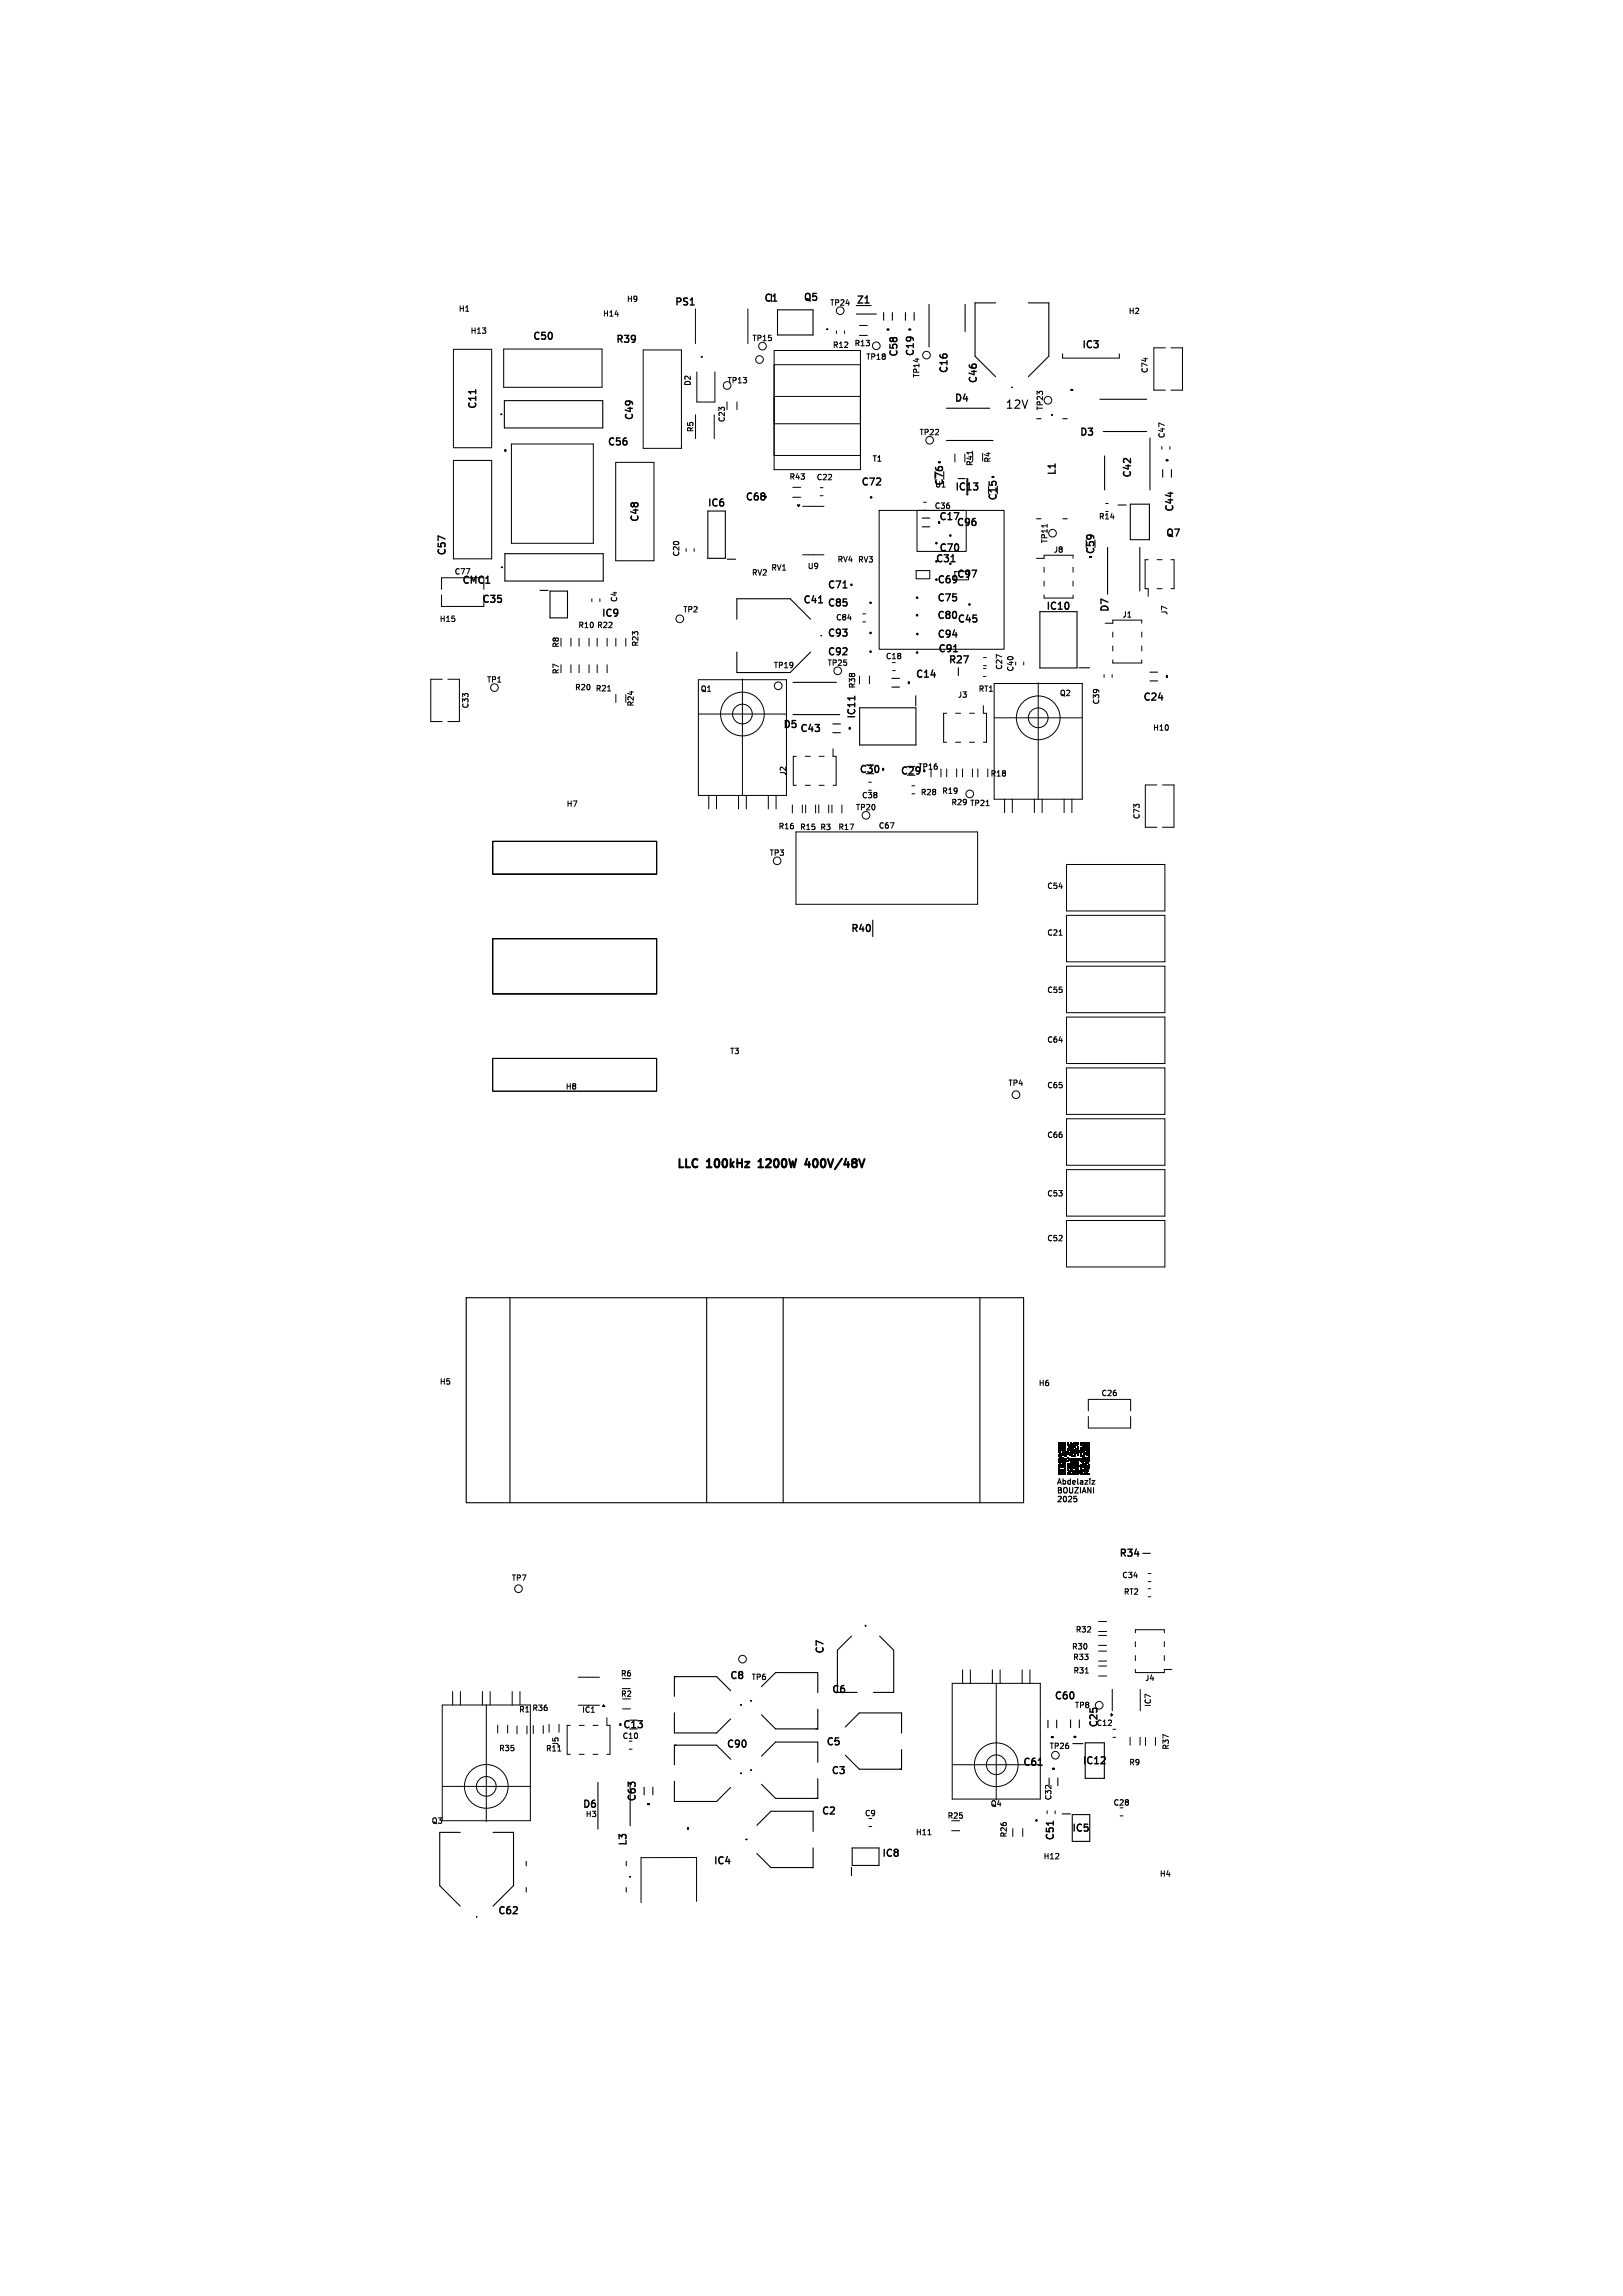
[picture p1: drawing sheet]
<svg xmlns="http://www.w3.org/2000/svg" width="297mm" height="420mm" viewBox="0 0 297 420" stroke-linecap="round" stroke-linejoin="round" font-family="sans-serif">
<defs><g id="words">
<g font-size="2.1">
<text x="183.9" y="74.9">12V</text>
<text x="123.7" y="213.7">LLC</text>
<text x="129.6" y="213.7">100kHz</text>
<text x="139.9" y="213.7">1200W</text>
<text x="149.3" y="213.7">400V/48V</text>
</g>
<g font-size="1.8">
<text x="123.3" y="56.2">PS1</text>
<text x="139.7" y="55.5">C1</text>
<text x="146.9" y="55.4">Q5</text>
<text x="156.6" y="55.9">Z1</text>
<text x="97.4" y="62.5">C50</text>
<text x="112.6" y="63.1">R39</text>
<text x="164.6" y="65.5" transform="rotate(-90 164.6 65.5)">C58</text>
<text x="167.6" y="65.4" transform="rotate(-90 167.6 65.4)">C19</text>
<text x="197.9" y="64">IC3</text>
<text x="173.7" y="68.5" transform="rotate(-90 173.7 68.5)">C16</text>
<text x="179.1" y="70.3" transform="rotate(-90 179.1 70.3)">C46</text>
<text x="87.5" y="75" transform="rotate(-90 87.5 75)">C11</text>
<text x="116.2" y="77.1" transform="rotate(-90 116.2 77.1)">C49</text>
<text x="174.5" y="73.8">D4</text>
<text x="111" y="81.8">C56</text>
<text x="197.4" y="80">D3</text>
<text x="157.5" y="89.2">C72</text>
<text x="172.9" y="89.1" transform="rotate(-90 172.9 89.1)">C76</text>
<text x="193.5" y="87.1" transform="rotate(-90 193.5 87.1)">L1</text>
<text x="207.3" y="87.6" transform="rotate(-90 207.3 87.6)">C42</text>
<text x="117.2" y="95.7" transform="rotate(-90 117.2 95.7)">C48</text>
<text x="129.3" y="93">IC6</text>
<text x="136.3" y="91.9">C68</text>
<text x="171.7" y="95.5">C17</text>
<text x="174.6" y="90.1">IC13</text>
<text x="182.7" y="91.7" transform="rotate(-90 182.7 91.7)">C15</text>
<text x="215" y="93.8" transform="rotate(-90 215 93.8)">C44</text>
<text x="81.9" y="101.8" transform="rotate(-90 81.9 101.8)">C57</text>
<text x="171.7" y="101.2">C70</text>
<text x="174.9" y="96.6">C96</text>
<text x="200.6" y="101.6" transform="rotate(-90 200.6 101.6)">C59</text>
<text x="213.2" y="98.5">Q7</text>
<text x="84.4" y="107.1">CMC1</text>
<text x="151.3" y="108">C71</text>
<text x="171.1" y="103.2">C31</text>
<text x="171.4" y="107">C69</text>
<text x="174.9" y="106">C97</text>
<text x="88.1" y="110.6">C35</text>
<text x="109.9" y="113.2">IC9</text>
<text x="146.8" y="110.7">C41</text>
<text x="151.3" y="111.3">C85</text>
<text x="171.3" y="113.6">C80</text>
<text x="171.3" y="110.4">C75</text>
<text x="191.3" y="111.9">IC10</text>
<text x="203.2" y="112.1" transform="rotate(-90 203.2 112.1)">D7</text>
<text x="151.3" y="116.8">C93</text>
<text x="171.4" y="117">C94</text>
<text x="171.5" y="119.7">C91</text>
<text x="175.1" y="114.2">C45</text>
<text x="151.3" y="120.2">C92</text>
<text x="167.4" y="124.3">C14</text>
<text x="173.4" y="121.7">R27</text>
<text x="156.9" y="131.7" transform="rotate(-90 156.9 131.7)">IC11</text>
<text x="209" y="128.5">C24</text>
<text x="143.2" y="133.5">D5</text>
<text x="146.3" y="134.2">C43</text>
<text x="157.1" y="141.7">C30</text>
<text x="164.6" y="142">C29</text>
<text x="155.6" y="170.8">R40</text>
<text x="204.7" y="285.1">R34</text>
<text x="151.1" y="302.7" transform="rotate(-90 151.1 302.7)">C7</text>
<text x="133.4" y="307.5">C8</text>
<text x="152.1" y="310">C6</text>
<text x="192.8" y="311.2">C60</text>
<text x="113.8" y="316.5">C13</text>
<text x="201.2" y="316.2" transform="rotate(-90 201.2 316.2)">C25</text>
<text x="132.8" y="320">C90</text>
<text x="151.1" y="319.6">C5</text>
<text x="187" y="323.3">C61</text>
<text x="197.9" y="323.1">IC12</text>
<text x="116.7" y="329.7" transform="rotate(-90 116.7 329.7)">C63</text>
<text x="152" y="324.9">C3</text>
<text x="106.5" y="331">D6</text>
<text x="150.2" y="332.3">C2</text>
<text x="196" y="335.4">IC5</text>
<text x="115" y="337.8" transform="rotate(-90 115 337.8)">L3</text>
<text x="130.4" y="341.4">IC4</text>
<text x="161.3" y="340">IC8</text>
<text x="193.2" y="336.8" transform="rotate(-90 193.2 336.8)">C51</text>
<text x="91" y="350.5">C62</text>
</g>
<g font-size="1.4">
<text x="83.9" y="57.2">H1</text>
<text x="110.2" y="58.1">H14</text>
<text x="114.6" y="55.4">H9</text>
<text x="151.8" y="56.1">TP24</text>
<text x="206.4" y="57.6">H2</text>
<text x="86" y="61.2">H13</text>
<text x="137.6" y="62.6">TP15</text>
<text x="152.3" y="63.8">R12</text>
<text x="156.3" y="63.5">R13</text>
<text x="126.6" y="70.7" transform="rotate(-90 126.6 70.7)">D2</text>
<text x="133" y="70.3">TP13</text>
<text x="158.4" y="66">TP18</text>
<text x="168.4" y="69.2" transform="rotate(-90 168.4 69.2)">TP14</text>
<text x="210.2" y="68.4" transform="rotate(-90 210.2 68.4)">C74</text>
<text x="132.8" y="77.3" transform="rotate(-90 132.8 77.3)">C23</text>
<text x="191" y="75.2" transform="rotate(-90 191 75.2)">TP23</text>
<text x="127.1" y="79.2" transform="rotate(-90 127.1 79.2)">R5</text>
<text x="168.2" y="79.8">TP22</text>
<text x="213.3" y="80.3" transform="rotate(-90 213.3 80.3)">C47</text>
<text x="144.4" y="87.9">R43</text>
<text x="149.3" y="88">C22</text>
<text x="159.5" y="84.7">T1</text>
<text x="171.1" y="89.3">U1</text>
<text x="178.2" y="85.4" transform="rotate(-90 178.2 85.4)">R41</text>
<text x="181.5" y="84.7" transform="rotate(-90 181.5 84.7)">R4</text>
<text x="170.9" y="93.3">C36</text>
<text x="201" y="95.2">R14</text>
<text x="124.5" y="101.9" transform="rotate(-90 124.5 101.9)">C20</text>
<text x="191.9" y="99.5" transform="rotate(-90 191.9 99.5)">TP11</text>
<text x="192.7" y="101.3">J8</text>
<text x="83.1" y="105.3">C77</text>
<text x="137.6" y="105.4">RV2</text>
<text x="141.1" y="104.5">RV1</text>
<text x="147.7" y="104.3">U9</text>
<text x="153.2" y="103">RV4</text>
<text x="157" y="103">RV3</text>
<text x="80.4" y="114">H15</text>
<text x="113.1" y="110.2" transform="rotate(-90 113.1 110.2)">C4</text>
<text x="124.9" y="112.2">TP2</text>
<text x="152.9" y="113.7">C84</text>
<text x="205.3" y="113.2">J1</text>
<text x="213.8" y="112.6" transform="rotate(-90 213.8 112.6)">J7</text>
<text x="102.5" y="118.6" transform="rotate(-90 102.5 118.6)">R8</text>
<text x="105.7" y="115.1">R10 R22</text>
<text x="117" y="118.4" transform="rotate(-90 117 118.4)">R23</text>
<text x="89" y="125.1">TP1</text>
<text x="102.5" y="123.4" transform="rotate(-90 102.5 123.4)">R7</text>
<text x="141.5" y="122.4">TP19</text>
<text x="151.3" y="122">TP25</text>
<text x="162" y="120.8">C18</text>
<text x="183.6" y="122.6" transform="rotate(-90 183.6 122.6)">C27</text>
<text x="185.6" y="123" transform="rotate(-90 185.6 123)">C40</text>
<text x="85.9" y="129.7" transform="rotate(-90 85.9 129.7)">C33</text>
<text x="105.1" y="126.5">R20</text>
<text x="108.9" y="126.7">R21</text>
<text x="116.2" y="129.3" transform="rotate(-90 116.2 129.3)">R24</text>
<text x="128.1" y="126.7">Q1</text>
<text x="156.7" y="126" transform="rotate(-90 156.7 126)">R38</text>
<text x="175.2" y="127.8">J3</text>
<text x="179" y="126.7">RT1</text>
<text x="193.8" y="127.5">Q2</text>
<text x="201.3" y="129" transform="rotate(-90 201.3 129)">C39</text>
<text x="210.9" y="133.9">H10</text>
<text x="144" y="142" transform="rotate(-90 144 142)">J2</text>
<text x="167.9" y="141">TP16</text>
<text x="181.2" y="142.2">R18</text>
<text x="103.6" y="147.8">H7</text>
<text x="156.5" y="148.4">TP20</text>
<text x="157.6" y="146.2">C38</text>
<text x="168.4" y="145.7">R28</text>
<text x="172.3" y="145.4">R19</text>
<text x="174" y="147.5">R29 TP21</text>
<text x="208.7" y="150" transform="rotate(-90 208.7 150)">C73</text>
<text x="142.4" y="151.9">R16</text>
<text x="146.3" y="152">R15</text>
<text x="150" y="152">R3</text>
<text x="153.3" y="152">R17</text>
<text x="160.7" y="151.8">C67</text>
<text x="140.7" y="156.7">TP3</text>
<text x="191.5" y="162.8">C54</text>
<text x="191.5" y="171.3">C21</text>
<text x="191.5" y="181.8">C55</text>
<text x="191.5" y="190.9">C64</text>
<text x="133.6" y="192.9">T3</text>
<text x="103.4" y="199.5">H8</text>
<text x="184.4" y="198.8">TP4</text>
<text x="191.5" y="199.3">C65</text>
<text x="191.5" y="208.3">C66</text>
<text x="191.5" y="219.1">C53</text>
<text x="191.5" y="227.2">C52</text>
<text x="80.4" y="253.5">H5</text>
<text x="190" y="253.7">H6</text>
<text x="201.5" y="255.6">C26</text>
<text x="193.3" y="271.6">Abdelaziz</text>
<text x="193.3" y="273.2">BOUZIANI</text>
<text x="193.3" y="274.8">2025</text>
<text x="93.5" y="289.4">TP7</text>
<text x="205.3" y="288.9">C34</text>
<text x="205.5" y="291.9">RT2</text>
<text x="196.8" y="298.8">R32</text>
<text x="196.1" y="301.9">R30</text>
<text x="196.3" y="303.9">R33</text>
<text x="113.5" y="306.9">R6</text>
<text x="113.5" y="310.6">R2</text>
<text x="137.4" y="307.5">TP6</text>
<text x="196.3" y="306.3">R31</text>
<text x="209.4" y="307.7">J4</text>
<text x="94.9" y="313.4">R1</text>
<text x="97.3" y="313.2">R36</text>
<text x="106.4" y="313.5">IC1</text>
<text x="196.6" y="312.7">TP8</text>
<text x="200.6" y="315.9">C12</text>
<text x="210.8" y="312.3" transform="rotate(-90 210.8 312.3)">IC7</text>
<text x="91.2" y="320.5">R35</text>
<text x="99.8" y="320.6">R11</text>
<text x="102.4" y="319.6" transform="rotate(-90 102.4 319.6)">J5</text>
<text x="113.8" y="318.3">C10</text>
<text x="192" y="320.1">TP26</text>
<text x="206.5" y="323.1">R9</text>
<text x="214.1" y="320.2" transform="rotate(-90 214.1 320.2)">R37</text>
<text x="192.6" y="329.4" transform="rotate(-90 192.6 329.4)">C32</text>
<text x="78.9" y="333.8">Q3</text>
<text x="107.1" y="332.6">H3</text>
<text x="158.2" y="332.4">C9</text>
<text x="167.5" y="335.9">H11</text>
<text x="173.3" y="332.9">R25</text>
<text x="181.2" y="330.7">Q4</text>
<text x="203.7" y="330.5">C28</text>
<text x="184.4" y="336.2" transform="rotate(-90 184.4 336.2)">R26</text>
<text x="190.9" y="340.3">H12</text>
<text x="212.1" y="343.5">H4</text>
</g>
</g></defs>
<g fill="#000">
<path d="M193.7 269.3h.2v.2h-.2zM193.7 268.7h.2v.2h-.2zM193.7 266.7h.2v.2h-.2zM193.7 264.5h.2v.2h-.2zM193.7 269.1h.2v.2h-.2zM193.7 266.1h.2v.2h-.2zM193.7 264.1h.2v.2h-.2zM193.7 267.9h.2v.2h-.2zM193.7 266.3h.2v.2h-.2zM193.7 269.5h.2v.2h-.2zM193.7 268.3h.2v.2h-.2zM193.7 263.9h.2v.2h-.2z"/>
<path d="M193.7 265.5h.2v.2h-.2zM193.7 268.9h.2v.2h-.2zM193.7 264.7h.2v.2h-.2zM193.7 267.3h.2v.2h-.2zM193.7 268.5h.2v.2h-.2zM193.7 264.9h.2v.2h-.2zM193.7 266.9h.2v.2h-.2zM193.7 265.1h.2v.2h-.2zM193.7 264.3h.2v.2h-.2zM193.9 266.7h.2v.2h-.2zM193.9 269.5h.2v.2h-.2zM193.9 266.5h.2v.2h-.2z"/>
<path d="M193.9 265.1h.2v.2h-.2zM193.9 263.9h.2v.2h-.2zM193.9 265.7h.2v.2h-.2zM193.9 266.3h.2v.2h-.2zM193.9 265.5h.2v.2h-.2zM193.9 267.5h.2v.2h-.2zM193.9 265.9h.2v.2h-.2zM193.9 268.3h.2v.2h-.2zM194.1 268.3h.2v.2h-.2zM194.1 266.5h.2v.2h-.2zM194.1 266.1h.2v.2h-.2zM194.1 268.7h.2v.2h-.2z"/>
<path d="M194.1 267.9h.2v.2h-.2zM194.1 268.9h.2v.2h-.2zM194.1 269.1h.2v.2h-.2zM194.1 263.9h.2v.2h-.2zM194.1 265.1h.2v.2h-.2zM194.1 269.5h.2v.2h-.2zM194.1 264.3h.2v.2h-.2zM194.1 264.7h.2v.2h-.2zM194.1 267.3h.2v.2h-.2zM194.1 266.3h.2v.2h-.2zM194.1 264.5h.2v.2h-.2zM194.1 265.9h.2v.2h-.2z"/>
<path d="M194.1 267.1h.2v.2h-.2zM194.3 269.1h.2v.2h-.2zM194.3 264.3h.2v.2h-.2zM194.3 263.9h.2v.2h-.2zM194.3 269.5h.2v.2h-.2zM194.3 266.7h.2v.2h-.2zM194.3 268.7h.2v.2h-.2zM194.3 264.7h.2v.2h-.2zM194.3 265.9h.2v.2h-.2zM194.3 264.5h.2v.2h-.2zM194.3 265.1h.2v.2h-.2zM194.3 267.9h.2v.2h-.2z"/>
<path d="M194.3 268.9h.2v.2h-.2zM194.3 268.3h.2v.2h-.2zM194.3 267.3h.2v.2h-.2zM194.5 265.1h.2v.2h-.2zM194.5 266.7h.2v.2h-.2zM194.5 265.7h.2v.2h-.2zM194.5 266.1h.2v.2h-.2zM194.5 269.5h.2v.2h-.2zM194.5 264.5h.2v.2h-.2zM194.5 265.5h.2v.2h-.2zM194.5 268.7h.2v.2h-.2zM194.5 267.5h.2v.2h-.2z"/>
<path d="M194.5 264.7h.2v.2h-.2zM194.5 269.1h.2v.2h-.2zM194.5 268.9h.2v.2h-.2zM194.5 267.9h.2v.2h-.2zM194.5 266.9h.2v.2h-.2zM194.5 265.9h.2v.2h-.2zM194.5 268.3h.2v.2h-.2zM194.5 263.9h.2v.2h-.2zM194.5 264.3h.2v.2h-.2zM194.5 267.3h.2v.2h-.2zM194.5 266.5h.2v.2h-.2zM194.7 265.1h.2v.2h-.2z"/>
<path d="M194.7 265.5h.2v.2h-.2zM194.7 266.1h.2v.2h-.2zM194.7 269.5h.2v.2h-.2zM194.7 268.3h.2v.2h-.2zM194.7 263.9h.2v.2h-.2zM194.7 267.1h.2v.2h-.2zM194.9 268.9h.2v.2h-.2zM194.9 265.9h.2v.2h-.2zM194.9 265.5h.2v.2h-.2zM194.9 266.3h.2v.2h-.2zM194.9 269.1h.2v.2h-.2zM194.9 267.1h.2v.2h-.2z"/>
<path d="M194.9 264.9h.2v.2h-.2zM194.9 267.9h.2v.2h-.2zM194.9 266.7h.2v.2h-.2zM194.9 264.5h.2v.2h-.2zM194.9 263.9h.2v.2h-.2zM194.9 264.3h.2v.2h-.2zM194.9 264.1h.2v.2h-.2zM194.9 265.1h.2v.2h-.2zM194.9 264.7h.2v.2h-.2zM194.9 269.3h.2v.2h-.2zM194.9 268.7h.2v.2h-.2zM194.9 267.5h.2v.2h-.2z"/>
<path d="M194.9 269.5h.2v.2h-.2zM194.9 268.3h.2v.2h-.2zM194.9 268.5h.2v.2h-.2zM195.1 265.5h.2v.2h-.2zM195.1 266.3h.2v.2h-.2zM195.1 265.9h.2v.2h-.2zM195.1 266.9h.2v.2h-.2zM195.1 267.1h.2v.2h-.2zM195.1 266.1h.2v.2h-.2zM195.1 266.7h.2v.2h-.2zM195.3 264.3h.2v.2h-.2zM195.3 268.3h.2v.2h-.2z"/>
<path d="M195.3 265.1h.2v.2h-.2zM195.3 263.9h.2v.2h-.2zM195.3 267.1h.2v.2h-.2zM195.3 264.1h.2v.2h-.2zM195.3 268.5h.2v.2h-.2zM195.3 269.5h.2v.2h-.2zM195.3 265.5h.2v.2h-.2zM195.3 269.3h.2v.2h-.2zM195.3 267.7h.2v.2h-.2zM195.3 265.9h.2v.2h-.2zM195.3 268.7h.2v.2h-.2zM195.3 266.5h.2v.2h-.2z"/>
<path d="M195.3 264.9h.2v.2h-.2zM195.3 268.1h.2v.2h-.2zM195.3 265.7h.2v.2h-.2zM195.5 268.9h.2v.2h-.2zM195.5 266.9h.2v.2h-.2zM195.5 265.7h.2v.2h-.2zM195.5 268.5h.2v.2h-.2zM195.5 267.7h.2v.2h-.2zM195.5 269.5h.2v.2h-.2zM195.5 264.7h.2v.2h-.2zM195.5 268.1h.2v.2h-.2zM195.5 265.9h.2v.2h-.2z"/>
<path d="M195.5 264.5h.2v.2h-.2zM195.7 268.3h.2v.2h-.2zM195.7 266.7h.2v.2h-.2zM195.7 265.1h.2v.2h-.2zM195.7 269.1h.2v.2h-.2zM195.7 266.9h.2v.2h-.2zM195.7 264.9h.2v.2h-.2zM195.7 267.9h.2v.2h-.2zM195.7 264.3h.2v.2h-.2zM195.7 267.7h.2v.2h-.2zM195.7 266.1h.2v.2h-.2zM195.7 269.5h.2v.2h-.2z"/>
<path d="M195.9 268.5h.2v.2h-.2zM195.9 268.1h.2v.2h-.2zM195.9 264.5h.2v.2h-.2zM195.9 267.1h.2v.2h-.2zM195.9 267.7h.2v.2h-.2zM195.9 268.7h.2v.2h-.2zM195.9 264.1h.2v.2h-.2zM195.9 263.9h.2v.2h-.2zM195.9 264.3h.2v.2h-.2zM195.9 265.7h.2v.2h-.2zM195.9 265.5h.2v.2h-.2zM195.9 268.9h.2v.2h-.2z"/>
<path d="M195.9 267.5h.2v.2h-.2zM196.1 268.5h.2v.2h-.2zM196.1 264.1h.2v.2h-.2zM196.1 265.1h.2v.2h-.2zM196.1 268.3h.2v.2h-.2zM196.1 265.7h.2v.2h-.2zM196.1 269.5h.2v.2h-.2zM196.1 266.7h.2v.2h-.2zM196.1 266.1h.2v.2h-.2zM196.1 268.7h.2v.2h-.2zM196.1 267.7h.2v.2h-.2zM196.1 264.9h.2v.2h-.2z"/>
<path d="M196.1 266.3h.2v.2h-.2zM196.1 267.1h.2v.2h-.2zM196.1 268.9h.2v.2h-.2zM196.3 264.5h.2v.2h-.2zM196.3 264.3h.2v.2h-.2zM196.3 267.7h.2v.2h-.2zM196.3 265.5h.2v.2h-.2zM196.3 264.9h.2v.2h-.2zM196.3 265.7h.2v.2h-.2zM196.3 267.3h.2v.2h-.2zM196.3 268.1h.2v.2h-.2zM196.3 264.1h.2v.2h-.2z"/>
<path d="M196.3 266.9h.2v.2h-.2zM196.3 266.3h.2v.2h-.2zM196.3 267.1h.2v.2h-.2zM196.3 269.5h.2v.2h-.2zM196.3 266.7h.2v.2h-.2zM196.3 269.1h.2v.2h-.2zM196.3 268.9h.2v.2h-.2zM196.3 268.5h.2v.2h-.2zM196.5 268.9h.2v.2h-.2zM196.5 269.5h.2v.2h-.2zM196.5 268.5h.2v.2h-.2zM196.5 266.7h.2v.2h-.2z"/>
<path d="M196.5 263.9h.2v.2h-.2zM196.5 267.3h.2v.2h-.2zM196.5 268.1h.2v.2h-.2zM196.5 264.1h.2v.2h-.2zM196.5 265.5h.2v.2h-.2zM196.5 267.7h.2v.2h-.2zM196.5 265.3h.2v.2h-.2zM196.5 266.9h.2v.2h-.2zM196.5 269.1h.2v.2h-.2zM196.5 266.3h.2v.2h-.2zM196.5 265.1h.2v.2h-.2zM196.5 267.5h.2v.2h-.2z"/>
<path d="M196.5 264.5h.2v.2h-.2zM196.5 267.9h.2v.2h-.2zM196.5 265.7h.2v.2h-.2zM196.7 266.1h.2v.2h-.2zM196.7 266.9h.2v.2h-.2zM196.7 264.3h.2v.2h-.2zM196.7 264.1h.2v.2h-.2zM196.7 268.9h.2v.2h-.2zM196.7 265.9h.2v.2h-.2zM196.7 267.1h.2v.2h-.2zM196.7 268.3h.2v.2h-.2zM196.7 267.5h.2v.2h-.2z"/>
<path d="M196.7 265.5h.2v.2h-.2zM196.7 266.3h.2v.2h-.2zM196.7 269.5h.2v.2h-.2zM196.7 264.5h.2v.2h-.2zM196.9 267.9h.2v.2h-.2zM196.9 268.5h.2v.2h-.2zM196.9 265.5h.2v.2h-.2zM196.9 266.7h.2v.2h-.2zM196.9 265.1h.2v.2h-.2zM196.9 268.3h.2v.2h-.2zM196.9 265.7h.2v.2h-.2zM196.9 265.3h.2v.2h-.2z"/>
<path d="M196.9 268.9h.2v.2h-.2zM196.9 269.3h.2v.2h-.2zM196.9 267.1h.2v.2h-.2zM196.9 267.7h.2v.2h-.2zM196.9 269.5h.2v.2h-.2zM196.9 264.9h.2v.2h-.2zM196.9 263.9h.2v.2h-.2zM196.9 268.7h.2v.2h-.2zM197.1 268.5h.2v.2h-.2zM197.1 267.7h.2v.2h-.2zM197.1 267.5h.2v.2h-.2zM197.1 264.3h.2v.2h-.2z"/>
<path d="M197.1 266.9h.2v.2h-.2zM197.1 267.1h.2v.2h-.2zM197.1 264.9h.2v.2h-.2zM197.1 266.7h.2v.2h-.2zM197.1 264.1h.2v.2h-.2zM197.1 269.5h.2v.2h-.2zM197.3 265.1h.2v.2h-.2zM197.3 265.9h.2v.2h-.2zM197.3 268.7h.2v.2h-.2zM197.3 265.5h.2v.2h-.2zM197.3 269.1h.2v.2h-.2zM197.3 269.5h.2v.2h-.2z"/>
<path d="M197.3 264.1h.2v.2h-.2zM197.3 266.1h.2v.2h-.2zM197.3 267.3h.2v.2h-.2zM197.3 266.9h.2v.2h-.2zM197.3 266.7h.2v.2h-.2zM197.3 263.9h.2v.2h-.2zM197.3 264.9h.2v.2h-.2zM197.3 264.7h.2v.2h-.2zM197.3 268.1h.2v.2h-.2zM197.3 264.5h.2v.2h-.2zM197.3 267.7h.2v.2h-.2zM197.3 268.5h.2v.2h-.2z"/>
<path d="M197.5 268.1h.2v.2h-.2zM197.5 269.3h.2v.2h-.2zM197.5 265.5h.2v.2h-.2zM197.5 268.9h.2v.2h-.2zM197.5 266.7h.2v.2h-.2zM197.5 266.9h.2v.2h-.2zM197.5 265.3h.2v.2h-.2zM197.7 264.3h.2v.2h-.2zM197.7 269.3h.2v.2h-.2zM197.7 266.9h.2v.2h-.2zM197.7 267.9h.2v.2h-.2zM197.7 264.1h.2v.2h-.2z"/>
<path d="M197.7 264.9h.2v.2h-.2zM197.7 267.1h.2v.2h-.2zM197.7 265.1h.2v.2h-.2zM197.7 266.7h.2v.2h-.2zM197.7 268.7h.2v.2h-.2zM197.7 268.3h.2v.2h-.2zM197.7 264.7h.2v.2h-.2zM197.7 268.5h.2v.2h-.2zM197.7 269.5h.2v.2h-.2zM197.7 266.1h.2v.2h-.2zM197.7 263.9h.2v.2h-.2zM197.7 265.3h.2v.2h-.2z"/>
<path d="M197.7 266.3h.2v.2h-.2zM197.7 268.1h.2v.2h-.2zM197.7 265.9h.2v.2h-.2zM197.9 266.7h.2v.2h-.2zM197.9 267.3h.2v.2h-.2zM197.9 266.9h.2v.2h-.2zM197.9 267.9h.2v.2h-.2zM197.9 269.1h.2v.2h-.2zM197.9 265.5h.2v.2h-.2zM197.9 267.1h.2v.2h-.2zM197.9 268.7h.2v.2h-.2zM197.9 266.3h.2v.2h-.2z"/>
<path d="M198.1 267.3h.2v.2h-.2zM198.1 264.7h.2v.2h-.2zM198.1 266.5h.2v.2h-.2zM198.1 263.9h.2v.2h-.2zM198.1 267.5h.2v.2h-.2zM198.1 265.1h.2v.2h-.2zM198.1 268.9h.2v.2h-.2zM198.1 264.1h.2v.2h-.2zM198.1 268.7h.2v.2h-.2zM198.1 264.5h.2v.2h-.2zM198.1 267.9h.2v.2h-.2zM198.1 264.3h.2v.2h-.2z"/>
<path d="M198.1 264.9h.2v.2h-.2zM198.1 268.3h.2v.2h-.2zM198.1 266.9h.2v.2h-.2zM198.1 267.1h.2v.2h-.2zM198.1 266.3h.2v.2h-.2zM198.1 269.5h.2v.2h-.2zM198.1 267.7h.2v.2h-.2zM198.3 265.1h.2v.2h-.2zM198.3 268.7h.2v.2h-.2zM198.3 267.1h.2v.2h-.2zM198.3 267.9h.2v.2h-.2zM198.3 268.9h.2v.2h-.2z"/>
<path d="M198.3 266.7h.2v.2h-.2zM198.3 267.7h.2v.2h-.2zM198.3 265.5h.2v.2h-.2zM198.3 266.1h.2v.2h-.2zM198.3 266.9h.2v.2h-.2zM198.3 265.7h.2v.2h-.2zM198.3 263.9h.2v.2h-.2zM198.3 269.5h.2v.2h-.2zM198.3 266.3h.2v.2h-.2zM198.5 264.7h.2v.2h-.2zM198.5 268.9h.2v.2h-.2zM198.5 265.1h.2v.2h-.2z"/>
<path d="M198.5 268.1h.2v.2h-.2zM198.5 267.9h.2v.2h-.2zM198.5 268.5h.2v.2h-.2zM198.5 267.1h.2v.2h-.2zM198.5 264.5h.2v.2h-.2zM198.5 265.7h.2v.2h-.2zM198.5 263.9h.2v.2h-.2zM198.5 269.3h.2v.2h-.2zM198.5 268.7h.2v.2h-.2zM198.5 266.7h.2v.2h-.2zM198.5 268.3h.2v.2h-.2zM198.5 265.9h.2v.2h-.2z"/>
<path d="M198.5 267.7h.2v.2h-.2zM198.5 264.3h.2v.2h-.2zM198.5 266.5h.2v.2h-.2zM198.7 266.9h.2v.2h-.2zM198.7 268.7h.2v.2h-.2zM198.7 268.1h.2v.2h-.2zM198.7 264.3h.2v.2h-.2zM198.7 267.9h.2v.2h-.2zM198.7 264.5h.2v.2h-.2zM198.7 265.1h.2v.2h-.2zM198.7 266.5h.2v.2h-.2zM198.7 269.5h.2v.2h-.2z"/>
<path d="M198.7 263.9h.2v.2h-.2zM198.7 269.1h.2v.2h-.2zM198.7 267.5h.2v.2h-.2zM198.7 264.7h.2v.2h-.2zM198.7 265.9h.2v.2h-.2zM198.9 267.1h.2v.2h-.2zM198.9 267.3h.2v.2h-.2zM198.9 265.9h.2v.2h-.2zM198.9 265.5h.2v.2h-.2zM198.9 268.5h.2v.2h-.2zM198.9 265.1h.2v.2h-.2zM198.9 269.5h.2v.2h-.2z"/>
<path d="M198.9 268.7h.2v.2h-.2zM198.9 269.3h.2v.2h-.2zM198.9 266.9h.2v.2h-.2zM198.9 266.1h.2v.2h-.2zM198.9 263.9h.2v.2h-.2zM198.9 268.1h.2v.2h-.2zM198.9 269.1h.2v.2h-.2zM198.9 268.3h.2v.2h-.2zM198.9 264.7h.2v.2h-.2zM198.9 264.5h.2v.2h-.2zM198.9 264.3h.2v.2h-.2zM199.1 265.1h.2v.2h-.2z"/>
<path d="M199.1 267.5h.2v.2h-.2zM199.1 263.9h.2v.2h-.2zM199.1 268.9h.2v.2h-.2zM199.1 265.5h.2v.2h-.2zM199.1 268.7h.2v.2h-.2zM199.1 265.9h.2v.2h-.2zM199.1 266.5h.2v.2h-.2zM199.1 266.9h.2v.2h-.2zM199.3 266.5h.2v.2h-.2zM199.3 267.1h.2v.2h-.2zM199.3 267.9h.2v.2h-.2zM199.3 268.5h.2v.2h-.2z"/>
<path d="M199.3 265.5h.2v.2h-.2zM199.3 266.1h.2v.2h-.2zM199.3 263.9h.2v.2h-.2zM199.3 266.3h.2v.2h-.2zM199.3 264.9h.2v.2h-.2zM199.3 264.5h.2v.2h-.2zM199.3 264.1h.2v.2h-.2zM199.3 265.1h.2v.2h-.2zM199.3 264.7h.2v.2h-.2zM199.3 269.5h.2v.2h-.2zM199.3 266.9h.2v.2h-.2zM199.3 264.3h.2v.2h-.2z"/>
<path d="M199.3 265.7h.2v.2h-.2zM199.3 268.3h.2v.2h-.2z"/>
</g>
<g fill="none" stroke="#000" stroke-width=".2">
<path d="M142.3 56.7h6.5v4.6h-6.5zM156.7 57.4h3.6M156.7 55.9h2.7M161.7 57.2v1.4M163.3 57.2v1.4M165.7 57.2v1.4M167.3 57.2v1.4M170 55.7v7.8M176.6 55.7v4.9M182.2 55.4h-3.8v9.8l3.8 3.7M188.2 55.4h3.7v9.8l-3.7 3.7M92.3 73.3h18v5h-18z"/>
<path d="M173.2 74.7h7.9M189.7 76.6h.8M194.5 76.6h.8M201.3 73h8.5M201.9 78.9h7.9M129.5 93.5h3.2v8.6h-3.2zM168.8 96.4h1.4M168.8 94.8h1.4M173.2 80.6h8.5M175.3 87.5h1.3M176.9 90.5v-2.9h.2v2.9M189.7 94.9h.8"/>
<path d="M194.5 94.9h.8M202.1 83.4v6.2M204.6 92.4h1.5M206.8 92.2h3.5v6.5h-3.5zM210.4 80.1v9.5M212.8 85.9v1.4M214.4 85.9v1.4M92.4 101.3h18v5h-18zM98.8 108h1.5M100.6 108.1h3.3v4.9h-3.3zM133.1 102.3h1.5M134.8 113.3v-3.8h9.8l3.7 3.8"/>
<path d="M134.8 119.3v3.7h9.8l3.7-3.7M190.3 111.9h6.8v10.3h-6.8zM202.7 100.2v8.5M208.6 100.2v7.9M145.1 130.7h8.6M145.1 124.8h8M152.4 134h1.4M152.4 132.4h1.4M157.3 129.5h10.3v6.8h-10.3zM163.2 125.7h1.4M163.2 124.1h1.4M167.6 127.3v1.8"/>
<path d="M175.4 122.2v1.4M197.4 122.2h2M210.4 124.6h1.4M210.4 123h1.4M159.7 168.3v3M85.3 237.4h102v37.5h-102zM93.3 237.4v37.5M129.3 237.4v37.5M143.3 237.4v37.5M179.3 237.4v37.5M196.6 274.1h.3l.2 .2-.1 .4h-.4M199.8 270.8h.5l-.5 .7h.5"/>
<path d="M155.8 299.3l-2.6 2.6v7.7h3.6M161 299.3l2.5 2.6v7.7h-3.7M209.1 284.1h1.4M123.4 313.3v3.7h7.7l2.6-2.6M133.7 309.3l-2.6-2.6h-7.7v3.6M139.3 308.5l2.6-2.5h7.8v3.7M149.7 312.7v3.6h-7.8l-2.6-2.6M154.7 315.9l2.6-2.6h7.7v3.7M191.8 314.7v1.4M193.4 314.7v1.4M195.9 314.6v1.4M196.3 319h1.9"/>
<path d="M197.5 314.6v1.4M198.6 318.8h3.5v6.5h-3.5zM84.2 335.2h-3.7v9.7l3.7 3.8M90.2 335.2h3.8v9.7l-3.8 3.8M109.4 326v8.6M115.3 326v8M117.9 326.9v1.4M119.5 326.9v1.4M123.4 325.8v3.7h7.7l2.6-2.5M133.7 321.8l-2.6-2.6h-7.7v3.6M138.5 333.9l2.6-2.6h7.7v3.7M139.3 321.2l2.6-2.5h7.8v3.7"/>
<path d="M148.8 338v3.6h-7.7l-2.6-2.6M149.7 325.4v3.6h-7.8l-2.6-2.6M155.9 338h5v3.2h-5zM165 320v3.6h-7.7l-2.6-2.5M192 325.2v1.4M193.6 325.2v1.4M194.4 331.8h1.5M196.2 331.9h3.2v4.9h-3.2zM96.3 340.5v.8M96.3 345.3v.8M114.6 340.5v.8M114.6 345.3v.8"/>
<path d="M155.8 341.6v1.5"/>
<circle cx="162.5" cy="60.3" r=".1"/>
<circle cx="166.5" cy="60.3" r=".1"/>
<circle cx="196.2" cy="71.3" r=".1"/>
<circle cx="92.5" cy="82.4" r=".1"/>
<circle cx="171.9" cy="84.6" r=".1"/>
<circle cx="181.7" cy="87.2" r=".1"/>
<circle cx="213.6" cy="84.2" r=".1"/>
<circle cx="155.5" cy="133.2" r=".1"/>
<circle cx="166.3" cy="124.9" r=".1"/>
<circle cx="213.5" cy="123.8" r=".1"/>
<circle cx="161.6" cy="140.7" r=".1"/>
<circle cx="192.6" cy="317.8" r=".1"/>
<circle cx="196.7" cy="317.7" r=".1"/>
<circle cx="118.7" cy="330" r=".1"/>
<circle cx="125.9" cy="334.5" r=".05"/>
<circle cx="192.8" cy="323.5" r=".1"/>
</g>
<path d="M138.8 213.5h.8M138.8 212.4l.4-.4v1.5M147.7 211.9l-.4 1.1h1M148.1 212.5v1" fill="none" stroke="#000" stroke-width=".38"/>
<g fill="none" stroke="#000" stroke-width=".25">
<path d="M126.3 55.8h.7M158.3 55.4h.7M87 71.3v.7M178.1 88.3h.8l-.4 .5M178.9 89v.5M193.1 84.9v.7M149.8 110.3h.7M154.3 107.5h.7M174 102.8h.8M174.5 119.2h.7M195.5 110.4v.8M156.4 127.4v.7"/>
<path d="M190 322.9h.7M192.7 333.1v.8M201.5 322.6h.7M202.2 321.5v.4"/>
</g>
<g fill="none" stroke="#000" stroke-width=".18">
<path d="M127.3 56.5v6.3M136.9 56.5v6.3M157.3 59.5h1.4M83 63.9h7v18h-7zM92.2 63.8h18v7h-18zM117.7 64h7v18h-7zM127.3 75.9v4.3M127.5 68v5.5h3.3v-5.5M130.7 75.9v4.3M133 73.5v1.4M134.9 73.5v1.4M141.7 64.1h15.8v21.8h-15.8z"/>
<path d="M141.7 66.7h15.8v16.6h-15.8zM141.7 72.5h15.8v5h-15.8zM153.1 60.5v.5M154.5 60.5v.5M157.3 61.4h1.4M194.4 64.7v.8h10.4v-.8M213.3 63.6h-2.2v7.8h2.2M214.3 63.6h2.1v7.8h-2.1M83 84.2h7v18h-7zM93.6 81.2h15v18.2h-15zM112.7 84.6h7v18h-7zM145.1 89.1h1.4"/>
<path d="M145.1 91h1.4M146.9 92.6h3.9M150.1 89.2h.5M150.1 90.7h.5M160.9 93.4h22.8v25.4h-22.8zM167.8 93.4h9v7.5h-9zM169 93.4h.5M169 91.9h.5M174.7 83.1v1.4M176.6 83.1v1.4M177.9 82.5v.6M179.8 82.9v1.5"/>
<path d="M191.6 95.9v.6M202.3 93.6h.5M202.3 92.1h.5M212.6 81.7v.5M214.1 81.7v.5M80.8 107.8v-2.1h7.7v2.1M80.8 108.8v2.1h7.7M104.5 116.8v1.4M106 116.8v1.4M107.8 116.8v1.4M108.3 109.5v.5M109.3 116.8v1.4"/>
<path d="M109.8 109.5v.5M111.1 116.8v1.4M112.7 116.8v1.4M114.5 116.8v1.4M125.6 100.4v.5M127 100.4v.5M146.9 101.5h3.9M157.9 113.8h.5M157.9 112.3h.5M167.6 104.4h2.5v1.5h-2.5zM189.7 102.1h1.4v-.5h5.3v.5M191.1 103.8v.9"/>
<path d="M191.1 106.3v.9M191.1 108.8v.6h5.3v-.6M196.4 103.8v.9M196.4 106.3v.9M202.2 114h1.4v-.6h5.3v.6M203.6 115.6v.9M203.6 118.2v.9M208.9 115.6v.9M208.9 118.2v.9M210.1 102.4h-.6v5.3h.6v1.4M211.7 107.7h1M211.7 102.4h1"/>
<path d="M214.3 102.4h.6v5.3h-.6M80.9 124.3h-2.1v7.7h2.1M82 124.3h2.1v7.7h-2.1M104.5 121.6v1.5M106 121.6v1.5M107.8 121.6v1.5M109.3 121.6v1.5M111.1 121.6v1.5M111.2 126.4h.6M112.7 127v1.5M114.5 127v1.5M127.8 124.3h16.1v21.2h-16.1z"/>
<path d="M127.8 130.6h16.1M135.9 124.2v21.3M145.7 138.3h-.5v5.3h.5M147.4 138.3h.9M149.9 138.3h.9M152.4 137v1.3h.6v5.3h-.6M157.3 123.7v1.4M159.1 123.7v1.4M163.3 122.7h.5M173.3 130.5h-.6v5.3h.6M174.9 130.5h.9M174.9 135.8h.9"/>
<path d="M177.4 130.5h.9M177.4 135.8h.9M179.9 123.7h.5M179.9 122.3h.5M179.9 129.1v1.4h.6v5.3h-.6M180 121.8h.5M180 120.3h.5M181.9 125h16.1v21.2h-16.1zM181.9 131.3h16.1M187.3 121.1v.5M190 124.9v21.3M202 123.4v.5"/>
<path d="M203.5 123.4v.5M203.6 120.7v.6h5.3v-.6M90.2 153.9h30v6h-30zM129.7 145.5v2.5M131.1 145.5v2.5M135.1 145.5v2.5M136.6 145.5v2.5M140.6 145.5v2.5M142 145.5v2.5M145 147.2v1.5M145.7 152.2h33.2v13.2h-33.2zM146.8 147.2v1.5"/>
<path d="M147.4 143.6h.9M147.4 147.2v1.5M149.3 147.2v1.5M149.8 147.2v1.5M149.9 143.6h.9M151.6 147.2v1.5M152.2 147.2v1.5M154.1 147.2v1.5M158.9 144.6h.6M158.9 143.1h.6M166.9 145.2h.5M166.9 143.7h.5"/>
<path d="M170.4 140.7v1.4M172.2 140.7v1.4M173.2 140.7v1.4M175.1 140.7v1.4M176.1 140.7v1.4M177.9 140.7v1.4M178.9 140.7v1.4M180.5 147.4h.5M180.8 140.7v1.4M183.8 146.2v2.5M185.2 146.2v2.5M189.3 146.2v2.5"/>
<path d="M190.7 146.2v2.5M194.7 146.2v2.5M195.2 158.1h18v8.5h-18zM196.1 146.2v2.5M211.7 143.6h-2.1v7.7h2.1M212.7 143.6h2.1v7.7h-2.1M90.2 171.7h30v10.1h-30zM193.8 171.1h.6M195.2 167.4h18v8.5h-18zM195.2 176.7h18v8.5h-18zM90.2 193.6h30v6h-30zM195.2 186h18v8.5h-18z"/>
<path d="M195.2 195.3h18v8.5h-18zM195.2 204.6h18v8.5h-18zM195.2 214h18v8.5h-18zM195.2 223.3h18v8.5h-18zM199.2 258.1v-2.1h7.7v2.1M199.2 259.1v2.1h7.7v-2.1M201 296.6h1.5M201 298.4h1.5M201 299.2h1.5M207.8 298.7v-.6h5.3v.6M210.1 287.8h.5M210.1 289.3h.5"/>
<path d="M210.1 290.6h.5M210.1 292.1h.5M80.9 311.9h16.1v21.2h-16.1zM82.8 309.4v2.5M84.3 309.4v2.5M88.3 309.4v2.5M89 311.9v21.3M89.7 309.4v2.5M91.1 315.6v1.4M92.9 315.6v1.4M93.7 309.4v2.5M94.6 315.7v1.5"/>
<path d="M95.1 309.4v2.5M96.4 315.7v1.5M97.6 315.6v1.5M99.4 315.6v1.5M100.5 315.4v1.5M102.3 315.4v1.5M104.4 315.6h-.6v5.3h.6M105.8 311.9h3.9M105.8 306.8h3.9M106 315.6h.9M108.5 315.6h.9M111.1 314.2v1.4h.5v5.3h-.5"/>
<path d="M113.9 308.9h1.4M113.9 312.6h1.5M115.1 320h.6M174.2 307.9h16.2v21.2h-16.2zM176.1 305.5v2.4M177.6 305.5v2.4M181.6 305.5v2.4M182.3 307.9v21.3M183 305.5v2.4M187.1 305.5v2.4M188.5 305.5v2.4M198.6 306h.6"/>
<path d="M201 304.8h1.5M201 306.6h1.5M201 301h1.5M201 302h1.5M201 303.8h1.5M203.5 309v3.9M203.6 316.3h.6M203.6 317.8h.6M206.8 317.8v1.4M207.8 305.4v.6h5.3v-.6h1.4M207.8 300.3v.9M207.8 302.8v1"/>
<path d="M208.6 317.8v1.4M208.7 309v3.9M209.6 317.8v1.5M211.4 317.8v1.5M213.1 300.3v.9M213.1 302.8v1M81 326.8h16M102.1 320.3h.5M106 320.9h.9M108.5 320.9h.9M159 334.1h.5M169.8 335.6h.6"/>
<path d="M174.2 334.9h1.4M174.3 322.8h16M185.3 334.5v1.4M187.2 334.5v1.4M191.6 331.2v.6M193.1 331.2v.6M205 332.2h.5M127.5 347.8v-8h-10.2v8.3"/>
<circle cx="153.8" cy="56.8" r=".7"/>
<circle cx="91.8" cy="75.8" r=".05"/>
<circle cx="128.4" cy="65.3" r=".05"/>
<circle cx="133.1" cy="70.5" r=".7"/>
<circle cx="139" cy="65.8" r=".7"/>
<circle cx="139.5" cy="63.3" r=".7"/>
<circle cx="151.4" cy="60.2" r=".05"/>
<circle cx="160.4" cy="63.3" r=".7"/>
<circle cx="169.5" cy="65" r=".7"/>
<circle cx="185.2" cy="70.9" r=".03"/>
<circle cx="191.8" cy="73.2" r=".7"/>
<circle cx="192.5" cy="75.9" r=".05"/>
<circle cx="170.1" cy="80.5" r=".7"/>
<circle cx="192.6" cy="97.5" r=".7"/>
<circle cx="91.8" cy="103.8" r=".05"/>
<circle cx="124.4" cy="113.2" r=".7"/>
<circle cx="150.3" cy="116.3" r=".03"/>
<circle cx="90.5" cy="125.8" r=".7"/>
<circle cx="135.9" cy="130.6" r="1.8"/>
<circle cx="135.9" cy="130.6" r="4"/>
<circle cx="142.4" cy="125.4" r=".7"/>
<circle cx="153.3" cy="122.7" r=".7"/>
<circle cx="190" cy="131.3" r="4"/>
<circle cx="190" cy="131.3" r="1.81"/>
<circle cx="142.2" cy="157.5" r=".7"/>
<circle cx="158.5" cy="149.1" r=".7"/>
<circle cx="177.5" cy="145.2" r=".7"/>
<circle cx="185.9" cy="200.2" r=".7"/>
<circle cx="94.9" cy="290.6" r=".7"/>
<circle cx="158.4" cy="297.4" r=".05"/>
<circle cx="135.6" cy="311.8" r=".05"/>
<circle cx="135.9" cy="303.5" r=".7"/>
<circle cx="137.5" cy="311.1" r=".05"/>
<circle cx="201.1" cy="311.9" r=".7"/>
<circle cx="89" cy="326.8" r="1.8"/>
<circle cx="89" cy="326.8" r="4"/>
<circle cx="135.6" cy="324.4" r=".05"/>
<circle cx="136.6" cy="336.5" r=".05"/>
<circle cx="137.5" cy="323.8" r=".05"/>
<circle cx="182.3" cy="322.8" r="4"/>
<circle cx="182.3" cy="322.8" r="1.8"/>
<circle cx="193.1" cy="321.1" r=".7"/>
<circle cx="87.2" cy="350.6" r=".02"/>
<circle cx="115.3" cy="343.3" r=".05"/>
</g>
<g fill="#000" stroke="#000" stroke-width=".18">
<path d="M145.9 92.4h.5l-.3 .3zM110.5 311.8l.2 .4h-.5zM203.3 313.4l.3 .3-.3 .2z"/>
<circle cx="91.7" cy="75.8" r=".05"/>
<circle cx="91.8" cy="75.8" r=".05"/>
<circle cx="128.4" cy="65.3" r=".05"/>
<circle cx="128.5" cy="65.3" r=".05"/>
<circle cx="151.3" cy="60.2" r=".05"/>
<circle cx="151.4" cy="60.2" r=".05"/>
<circle cx="162.4" cy="60.3" r=".1"/>
<circle cx="162.6" cy="60.3" r=".1"/>
<circle cx="166.4" cy="60.3" r=".1"/>
<circle cx="166.6" cy="60.3" r=".1"/>
<circle cx="185.2" cy="70.8" r=".03"/>
<circle cx="192.5" cy="75.8" r=".05"/>
<circle cx="192.5" cy="75.9" r=".05"/>
<circle cx="196.1" cy="71.3" r=".1"/>
<circle cx="196.3" cy="71.3" r=".1"/>
<circle cx="92.5" cy="82.5" r=".1"/>
<circle cx="92.5" cy="82.3" r=".1"/>
<circle cx="140.1" cy="90.9" r=".15"/>
<circle cx="159.4" cy="91" r=".15"/>
<circle cx="171.4" cy="99.4" r=".15"/>
<circle cx="171.8" cy="84.6" r=".1"/>
<circle cx="172" cy="84.6" r=".1"/>
<circle cx="173.9" cy="98" r=".15"/>
<circle cx="181.6" cy="87.3" r=".1"/>
<circle cx="181.8" cy="87.2" r=".1"/>
<circle cx="213.5" cy="84.2" r=".1"/>
<circle cx="213.7" cy="84.2" r=".1"/>
<circle cx="91.8" cy="103.8" r=".05"/>
<circle cx="91.9" cy="103.8" r=".05"/>
<circle cx="155.8" cy="107" r=".15"/>
<circle cx="159.3" cy="115.8" r=".15"/>
<circle cx="159.3" cy="110.3" r=".15"/>
<circle cx="159.3" cy="119.2" r=".15"/>
<circle cx="167.8" cy="119.4" r=".15"/>
<circle cx="167.8" cy="112.5" r=".15"/>
<circle cx="167.8" cy="109.3" r=".15"/>
<circle cx="167.9" cy="116" r=".15"/>
<circle cx="177.4" cy="110.6" r=".15"/>
<circle cx="155.5" cy="133.3" r=".1"/>
<circle cx="155.5" cy="133.1" r=".1"/>
<circle cx="166.3" cy="124.8" r=".1"/>
<circle cx="166.3" cy="125" r=".1"/>
<circle cx="213.5" cy="123.7" r=".1"/>
<circle cx="213.5" cy="123.9" r=".1"/>
<circle cx="161.6" cy="140.8" r=".1"/>
<circle cx="161.6" cy="140.6" r=".1"/>
<circle cx="158.4" cy="297.3" r=".05"/>
<circle cx="158.4" cy="297.4" r=".05"/>
<circle cx="135.6" cy="311.8" r=".05"/>
<circle cx="135.7" cy="311.8" r=".05"/>
<circle cx="137.4" cy="311.1" r=".05"/>
<circle cx="137.5" cy="311.1" r=".05"/>
<circle cx="192.5" cy="317.8" r=".1"/>
<circle cx="192.7" cy="317.8" r=".1"/>
<circle cx="196.6" cy="317.7" r=".1"/>
<circle cx="196.8" cy="317.7" r=".1"/>
<circle cx="118.6" cy="330" r=".1"/>
<circle cx="118.8" cy="330" r=".1"/>
<circle cx="125.9" cy="334.5" r=".1"/>
<circle cx="125.9" cy="334.4" r=".1"/>
<circle cx="135.6" cy="324.4" r=".05"/>
<circle cx="135.7" cy="324.4" r=".05"/>
<circle cx="136.6" cy="336.5" r=".05"/>
<circle cx="137.4" cy="323.8" r=".05"/>
<circle cx="137.5" cy="323.8" r=".05"/>
<circle cx="189.7" cy="333" r=".15"/>
<circle cx="192.7" cy="323.5" r=".1"/>
<circle cx="192.9" cy="323.5" r=".1"/>
<circle cx="87.2" cy="350.7" r=".03"/>
<circle cx="87.2" cy="350.6" r=".03"/>
<circle cx="115.2" cy="343.3" r=".05"/>
<circle cx="115.3" cy="343.3" r=".05"/>
</g>
<use href="#words"/>
</svg>
